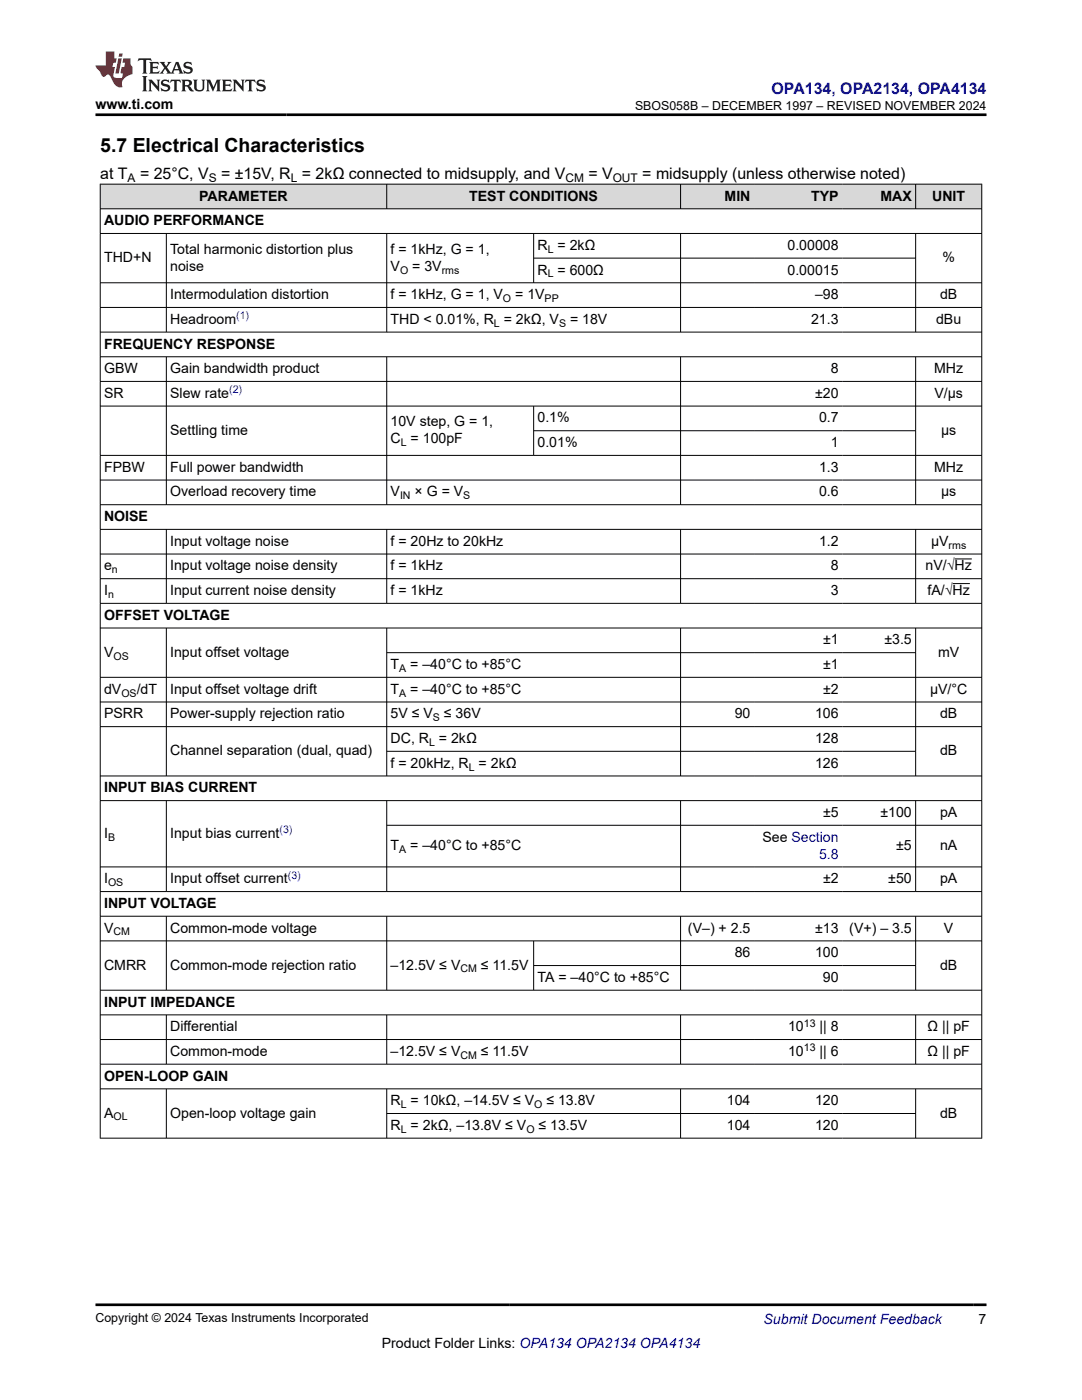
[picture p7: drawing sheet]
<svg xmlns="http://www.w3.org/2000/svg" width="216mm" height="279mm" viewBox="0 0 216 279" stroke-linecap="round" stroke-linejoin="round" font-family="sans-serif">
<defs><g id="words">
<text font-size="3.9" x="20" y="30.3">5.7 Electrical Characteristics</text>
<text font-size="3.2" fill="#00f" x="154" y="18.7">OPA134, OPA2134, OPA4134</text>
<g font-size="3.2">
<text x="20" y="35.7">at T</text>
<text x="27.9" y="35.7">= 25°C, V</text>
<text x="44.1" y="35.7">= ±15V, R = 2kΩ connected to midsupply, and V</text>
<text x="117.4" y="35.7">= V</text>
<text x="128.2" y="35.7">= midsupply (unless otherwise noted)</text>
</g>
<g font-size="2.8">
<text x="19" y="21.8">www.ti.com</text>
<text x="39.8" y="40">PARAMETER</text>
<text x="93.6" y="40">TEST CONDITIONS</text>
<text x="144.6" y="40">MIN</text>
<text x="161.9" y="40">TYP</text>
<text x="175.7" y="40">MAX</text>
<text x="186" y="40">UNIT</text>
<text x="20.8" y="44.9">AUDIO PERFORMANCE</text>
<text x="20.8" y="52.3">THD+N</text>
<text x="34" y="50.6">Total harmonic distortion plus</text>
<text x="77.9" y="50.6">f = 1kHz, G = 1,</text>
<text x="107.3" y="49.9">R = 2kΩ</text>
<text x="157.1" y="49.9">0.00008</text>
<text x="188" y="52.3">%</text>
<text x="34" y="54">noise</text>
<text x="34" y="59.7">Intermodulation distortion</text>
<text x="77.9" y="54">V</text>
<text x="77.9" y="59.7">f = 1kHz, G = 1, V</text>
<text x="82.2" y="54">= 3V</text>
<text x="102.8" y="59.7">= 1V</text>
<text x="107.3" y="54.8">R = 600Ω</text>
<text x="157.1" y="54.8">0.00015</text>
<text x="162.6" y="59.7">–98</text>
<text x="187.6" y="59.7">dB</text>
<text x="34" y="64.6">Headroom</text>
<text x="77.9" y="64.6">THD &lt; 0.01%, R = 2kΩ, V</text>
<text x="113.7" y="64.6">= 18V</text>
<text x="161.8" y="64.6">21.3</text>
<text x="186.8" y="64.6">dBu</text>
<text x="20.8" y="69.6">FREQUENCY RESPONSE</text>
<text x="20.8" y="74.5">GBW</text>
<text x="34" y="74.5">Gain bandwidth product</text>
<text x="165.8" y="74.5">8</text>
<text x="186.4" y="74.5">MHz</text>
<text x="20.8" y="79.4">SR</text>
<text x="34" y="79.4">Slew rate</text>
<text x="162.7" y="79.4">±20</text>
<text x="186.5" y="79.4">V/μs</text>
<text x="34" y="86.8">Settling time</text>
<text x="77.9" y="85.1">10V step, G = 1,</text>
<text x="77.9" y="88.5">C = 100pF</text>
<text x="107.3" y="84.3">0.1%</text>
<text x="107.3" y="89.2">0.01%</text>
<text x="163.4" y="84.3">0.7</text>
<text x="165.8" y="89.2">1</text>
<text x="187.8" y="86.8">μs</text>
<text x="20.8" y="94.2">FPBW</text>
<text x="34" y="94.2">Full power bandwidth</text>
<text x="163.4" y="94.2">1.3</text>
<text x="186.4" y="94.2">MHz</text>
<text x="34" y="99.1">Overload recovery time</text>
<text x="77.9" y="99.1">V</text>
<text x="82.7" y="99.1">× G = V</text>
<text x="163.4" y="99.1">0.6</text>
<text x="187.8" y="99.1">µs</text>
<text x="20.8" y="104">NOISE</text>
<text x="20.8" y="113.8">e</text>
<text x="34" y="108.9">Input voltage noise</text>
<text x="34" y="113.8">Input voltage noise density</text>
<text x="77.9" y="108.9">f = 20Hz to 20kHz</text>
<text x="77.9" y="113.8">f = 1kHz</text>
<text x="163.4" y="108.9">1.2</text>
<text x="165.8" y="113.8">8</text>
<text x="184.7" y="113.8">nV/√Hz</text>
<text x="185.8" y="108.9">µV</text>
<text x="20.8" y="118.8">I</text>
<text x="34" y="118.8">Input current noise density</text>
<text x="77.9" y="118.8">f = 1kHz</text>
<text x="165.8" y="118.8">3</text>
<text x="185.1" y="118.8">fA/√Hz</text>
<text x="20.8" y="123.7">OFFSET VOLTAGE</text>
<text x="20.8" y="131.1">V</text>
<text x="34" y="131.1">Input offset voltage</text>
<text x="164.2" y="128.6">±1</text>
<text x="176.5" y="128.6">±3.5</text>
<text x="187.2" y="131.1">mV</text>
<text x="77.9" y="133.5">T</text>
<text x="81.9" y="133.5">= –40°C to +85°C</text>
<text x="164.2" y="133.5">±1</text>
<text x="20.8" y="138.4">dV</text>
<text x="20.8" y="143.4">PSRR</text>
<text x="27.3" y="138.4">/dT</text>
<text x="34" y="138.4">Input offset voltage drift</text>
<text x="34" y="143.4">Power-supply rejection ratio</text>
<text x="77.9" y="138.4">T</text>
<text x="77.9" y="143.4">5V ≤ V</text>
<text x="81.9" y="138.4">= –40°C to +85°C</text>
<text x="88.6" y="143.4">≤ 36V</text>
<text x="146.6" y="143.4">90</text>
<text x="162.6" y="143.4">106</text>
<text x="164.2" y="138.4">±2</text>
<text x="185.6" y="138.4">μV/°C</text>
<text x="187.6" y="143.4">dB</text>
<text x="77.9" y="148.3">DC, R = 2kΩ</text>
<text x="162.6" y="148.3">128</text>
<text x="34" y="150.8">Channel separation (dual, quad)</text>
<text x="77.9" y="153.2">f = 20kHz, R = 2kΩ</text>
<text x="162.6" y="153.2">126</text>
<text x="187.6" y="150.8">dB</text>
<text x="20.8" y="158.1">INPUT BIAS CURRENT</text>
<text x="20.8" y="167.2">I</text>
<text x="34" y="167.2">Input bias current</text>
<text x="152.1" y="168">See Section</text>
<text x="164.2" y="163.1">±5</text>
<text x="175.7" y="163.1">±100</text>
<text x="187.6" y="163.1">pA</text>
<text x="77.9" y="169.7">T</text>
<text x="81.9" y="169.7">= –40°C to +85°C</text>
<text x="178.8" y="169.7">±5</text>
<text x="187.6" y="169.7">nA</text>
<text x="20.8" y="176.3">I</text>
<text x="34" y="176.3">Input offset current</text>
<text x="164.2" y="176.3">±2</text>
<text x="177.3" y="176.3">±50</text>
<text x="187.6" y="176.3">pA</text>
<text x="20.8" y="181.2">INPUT VOLTAGE</text>
<text x="20.8" y="186.1">V</text>
<text x="34" y="186.1">Common-mode voltage</text>
<text x="137.3" y="186.1">(V–) + 2.5</text>
<text x="146.6" y="191">86</text>
<text x="162.6" y="191">100</text>
<text x="162.7" y="186.1">±13</text>
<text x="169.5" y="186.1">(V+) – 3.5</text>
<text x="188.4" y="186.1">V</text>
<text x="20.8" y="193.5">CMRR</text>
<text x="34" y="193.5">Common-mode rejection ratio</text>
<text x="77.9" y="193.5">–12.5V ≤ V</text>
<text x="96" y="193.5">≤ 11.5V</text>
<text x="107.3" y="196">TA = –40°C to +85°C</text>
<text x="164.2" y="196">90</text>
<text x="187.6" y="193.5">dB</text>
<text x="20.8" y="200.9">INPUT IMPEDANCE</text>
<text x="34" y="205.8">Differential</text>
<text x="157.2" y="205.8">10</text>
<text x="163.5" y="205.8">|| 8</text>
<text x="185.1" y="205.8">Ω || pF</text>
<text x="20.8" y="215.7">OPEN-LOOP GAIN</text>
<text x="34" y="210.7">Common-mode</text>
<text x="77.9" y="210.7">–12.5V ≤ V</text>
<text x="96" y="210.7">≤ 11.5V</text>
<text x="157.2" y="210.7">10</text>
<text x="163.5" y="210.7">|| 6</text>
<text x="185.1" y="210.7">Ω || pF</text>
<text x="77.9" y="220.6">R = 10kΩ, –14.5V ≤ V</text>
<text x="109" y="220.6">≤ 13.8V</text>
<text x="145" y="220.6">104</text>
<text x="162.6" y="220.6">120</text>
<text x="20.8" y="223">A</text>
<text x="34" y="223">Open-loop voltage gain</text>
<text x="77.9" y="225.5">R = 2kΩ, –13.8V ≤ V</text>
<text x="107.5" y="225.5">≤ 13.5V</text>
<text x="145" y="225.5">104</text>
<text x="162.6" y="225.5">120</text>
<text x="187.6" y="223">dB</text>
<text x="76.2" y="269">Product Folder Links: OPA134 OPA2134 OPA4134</text>
<text x="195.3" y="264.2">7</text>
</g>
<g font-size="2.8" fill="#00f">
<text x="163.4" y="171.4">5.8</text>
<text x="152.4" y="264.2">Submit Document Feedback</text>
</g>
<g font-size="2.5">
<text x="126.7" y="21.9">SBOS058B – DECEMBER 1997 – REVISED NOVEMBER 2024</text>
<text x="19" y="263.9">Copyright © 2024 Texas Instruments Incorporated</text>
</g>
<g font-size="2.4">
<text x="25.5" y="36.3">A</text>
<text x="41.7" y="36.3">S</text>
<text x="58" y="36.3">L</text>
<text x="112.8" y="36.3">CM</text>
<text x="122.3" y="36.3">OUT</text>
</g>
<g font-size="2.1">
<text x="109.3" y="50.4">L</text>
<text x="79.8" y="54.6">O</text>
<text x="88.1" y="54.6">rms</text>
<text x="109.3" y="55.4">L</text>
<text x="98.6" y="65.2">L</text>
<text x="100.4" y="60.3">O</text>
<text x="108.7" y="60.3">PP</text>
<text x="111.6" y="65.2">S</text>
<text x="80" y="89">L</text>
<text x="79.8" y="99.6">IN</text>
<text x="92.4" y="99.6">S</text>
<text x="189.3" y="109.5">rms</text>
<text x="21.6" y="119.3">n</text>
<text x="22.3" y="114.4">n</text>
<text x="22.6" y="131.6">OS</text>
<text x="79.7" y="134.1">A</text>
<text x="24.2" y="139">OS</text>
<text x="79.7" y="139">A</text>
<text x="86.4" y="143.9">S</text>
<text x="85.6" y="148.9">L</text>
<text x="93.5" y="153.8">L</text>
<text x="21.6" y="167.8">B</text>
<text x="79.7" y="170.2">A</text>
<text x="21.6" y="176.8">OS</text>
<text x="22.6" y="186.7">CM</text>
<text x="91.9" y="194.1">CM</text>
<text x="160.4" y="204.9">13</text>
<text x="160.4" y="209.8">13</text>
<text x="91.9" y="211.3">CM</text>
<text x="80" y="221.1">L</text>
<text x="106.6" y="221.1">O</text>
<text x="22.6" y="223.6">OL</text>
<text x="80" y="226.1">L</text>
<text x="105" y="226.1">O</text>
</g>
<g font-size="2.1" fill="#00f">
<text x="47.1" y="63.7">(1)</text>
<text x="45.7" y="78.5">(2)</text>
<text x="55.8" y="166.3">(3)</text>
<text x="57.4" y="175.3">(3)</text>
</g>
</g></defs>
<g fill="#d8d8d8">
<path d="M20 36.8h175.9v4.9h-175.9z" fill-rule="evenodd"/>
<path d="M20.1 36.8h57v4.8h-57z" fill-rule="evenodd"/>
<path d="M77.2 36.8h58.5v4.8h-58.5z" fill-rule="evenodd"/>
<path d="M135.9 36.8h14.6v4.8h-14.6z" fill-rule="evenodd"/>
<path d="M150.5 36.8h17.5v4.8h-17.5z" fill-rule="evenodd"/>
<path d="M168 36.8h14.6v4.8h-14.6z" fill-rule="evenodd"/>
<path d="M182.8 36.8h13v4.8h-13z" fill-rule="evenodd"/>
</g>
<g fill="none" stroke="#000" stroke-width=".2">
<path d="M19.9 36.8h176.1M20 36.7v190.5M77.2 36.7v5M135.8 36.7v5M182.7 36.7v5M195.9 36.7v190.5M19.9 41.7h176.1M19.9 46.6h176.1M19.9 56.4h176.1M33.2 46.6v19.7M77.2 46.6v19.7M106.5 46.6v9.9"/>
<path d="M106.5 51.5h76.3M135.8 46.6v19.7M182.7 46.6v19.7M19.9 61.4h176.1M19.9 66.3h176.1M19.9 71.2h176.1M19.9 76.1h176.1M33.2 71.2v29.6M77.2 71.2v29.6M135.8 71.2v29.6M182.7 71.2v29.6M19.9 81h176.1"/>
<path d="M19.9 90.9h176.1M19.9 95.8h176.1M106.5 81v9.9M106.5 86h76.3M19.9 100.7h176.1M19.9 105.6h176.1M19.9 110.6h176.1M19.9 115.5h176.1M33.2 105.6v14.9M77.2 105.6v14.9M135.8 105.6v14.9M182.7 105.6v14.9"/>
<path d="M190.1 116.5h3.4M190.5 111.5h3.4M19.9 120.4h176.1M19.9 125.3h176.1M19.9 135.2h176.1M33.2 125.3v29.6M77.2 125.3v29.6M77.2 130.3h105.6M135.8 125.3v29.6M182.7 125.3v29.6M19.9 140.1h176.1M19.9 145h176.1"/>
<path d="M19.9 154.9h176.1M19.9 159.8h176.1M33.2 159.8v18.2M77.2 159.8v18.2M77.2 149.9h105.6M135.8 159.8v18.2M182.7 159.8v18.2M19.9 173h176.1M19.9 177.9h176.1M77.2 164.7h118.8M19.9 182.9h176.1M19.9 187.8h176.1"/>
<path d="M19.9 197.6h176.1M33.2 182.9v14.8M77.2 182.9v14.8M106.5 187.8v9.9M106.5 192.7h76.3M135.8 182.9v14.8M182.7 182.9v14.8M19.9 202.5h176.1M19.9 207.5h176.1M19.9 212.4h176.1M19.9 217.3h176.1M33.2 202.5v9.9"/>
<path d="M33.2 217.3v9.9M77.2 202.5v9.9M77.2 217.3v9.9M135.8 202.5v9.9M135.8 217.3v9.9M182.7 202.5v9.9M182.7 217.3v9.9M19.9 227.1h176.1M77.2 222.2h105.6"/>
</g>
<path d="M27.7 11.6l-.2 .6 .5-.2h.6v.1v2.2l-.2 .4h1l-.2-.4v-2.2v-.1h.5l.5 .2-.1-.6zM29.8 12.4l.2 .3v1.6l-.2 .4h1.9l.1-.6a1.08 1.08 0 0 1-1.3 .2v-.7h.6l.4 .2v-.7l-.4 .2h-.6v-.5l.2-.2a1 1 0 0 1 1 .3l-.1-.5zM31.8 12.4l1 1.1-1 1.2h.9l-.2-.2 .4-.8 .5 .8-.2 .2h1.6l-.2-.2 .1-.5h1l.1 .5-.1 .2h.9l-.2-.4-.8-1.9h-.5l-1 2.1-.8-1.1 .9-1h-.8l.2 .2-.5 .6-.3-.6 .1-.2zM35.2 12.8l.4 1h-.8zM36.8 12.5a.65 .65 0 0 0-.2 .7 .65 .65 0 0 0 .6 .5l.7 .1 .1 .3a.79 .79 0 0 1-.7 .4 .79 .79 0 0 1-.7-.5l.1 .7 .2-.1a.93 .93 0 0 0 1.1 0 .93 .93 0 0 0 .4-.9 1.46 1.46 0 0 0-1.2-.6l-.1-.3a1.09 1.09 0 0 1 1.2 .2l-.2-.6-.1 .1-.6-.2zM28.4 15.2l.2 .4v2.2l-.2 .4h1l-.2-.4v-2.2l.2-.4zM29.6 15.9l.2 .4v1.5l-.2 .4h.8l-.3-.4v-1.3l1.7 1.8v-2l.2-.4h-.8l.2 .2 .1 1.1-1.2-1.3zM32.3 16a.65 .65 0 0 0-.2 .8 .65 .65 0 0 0 .7 .4l.6 .2 .1 .2a.79 .79 0 0 1-.7 .4 .79 .79 0 0 1-.7-.5l.1 .7 .2-.1a.93 .93 0 0 0 1.1 .1 .93 .93 0 0 0 .4-1 1.46 1.46 0 0 0-1.2-.5l-.1-.4a1.09 1.09 0 0 1 1.2 .2l-.2-.6-.1 .1-.6-.1zM34.1 15.9l-.1 .6a.63 .63 0 0 1 .7-.3l.1 1.6-.3 .4h1l-.2-.4v-1.6a.66 .66 0 0 1 .8 .3l-.1-.6zM36.2 15.9l.2 .4v1.5l-.2 .4h.9l-.2-.2v-.7h.5l.1 .2a.79 .79 0 0 0 1.2 .6l-1-.9a.61 .61 0 0 0 .6-.6 .61 .61 0 0 0-.5-.7zM36.9 16.2h.2a.47 .47 0 0 1 .5 .1 .47 .47 0 0 1 .1 .5l-.2 .1-.6 .1zM38.5 15.9l.2 .2a2.27 2.27 0 0 0 .4 2 1.04 1.04 0 0 0 1.7-.7v-1.3l.2-.2h-.8l.2 .4v1.1a.6 .6 0 0 1-.6 .6 .6 .6 0 0 1-.6-.6v-1.1l.3-.4zM41.1 15.9l.2 .4v1.5l-.2 .4h.7l-.2-.4v-1.4l.9 1.9 .8-1.9v1.4l-.2 .4h1l-.3-.4v-1.5l.3-.4h-.8l-.7 1.5-.7-1.5zM44.3 15.9l.2 .4v1.5l-.2 .4h1.9l.1-.6a1.09 1.09 0 0 1-1.3 .2v-.7h.6l.4 .2v-.6l-.4 .2h-.6v-.6l.2-.1a1.01 1.01 0 0 1 1 .3l-.1-.6zM46.4 15.9l.3 .4v1.5l-.3 .4h.8l-.2-.4v-1.3l1.6 1.8v-2l.2-.4h-.7l.2 .2v1.1l-1.2-1.3zM49 15.9l-.1 .6a.63 .63 0 0 1 .8-.3v1.6l-.3 .4h1l-.2-.4v-1.6a.66 .66 0 0 1 .8 .3l-.1-.6zM51.4 16a.65 .65 0 0 0-.2 .8 .65 .65 0 0 0 .6 .4l.6 .2 .2 .2a.79 .79 0 0 1-.8 .4 .79 .79 0 0 1-.6-.5l.1 .7 .2-.1a.93 .93 0 0 0 1 .1 .93 .93 0 0 0 .5-1 1.46 1.46 0 0 0-1.3-.5l-.1-.4a1.09 1.09 0 0 1 1.3 .2l-.2-.6-.2 .1-.5-.1z" fill="#231f20"/>
<path d="M21.1 10.3v2.7h-2.1l.1 .4 .9 1a.95 .95 0 0 0 .9 .9 .59 .59 0 0 1 .6-.4 .59 .59 0 0 1 .5 .3l.4 .8a1.59 1.59 0 0 0 2.1 1.4 1.61 1.61 0 0 1 1-2.3l1-.3-.1-1.5a1.59 1.59 0 0 1-.4-1.7h-1.4l-.2 .9h.5l-.1 .9h-.5l-.2 .9v.3l.4 .1-.2 .9h-.6a.73 .73 0 0 1-1.1-.7l.3-1.5h-.5l.2-.9h.5l.2-.9h-.5v-1.3zM23.6 11.6l-.6 3.1h.7l.6-3.1zM23.8 10.7l-.1 .6h.7l.1-.6z" fill="#ed1c24"/>
<path d="M19 22.9h177.8M19 260.4h177.8" fill="none" stroke="#000" stroke-width=".53"/>
<use href="#words"/>
</svg>
